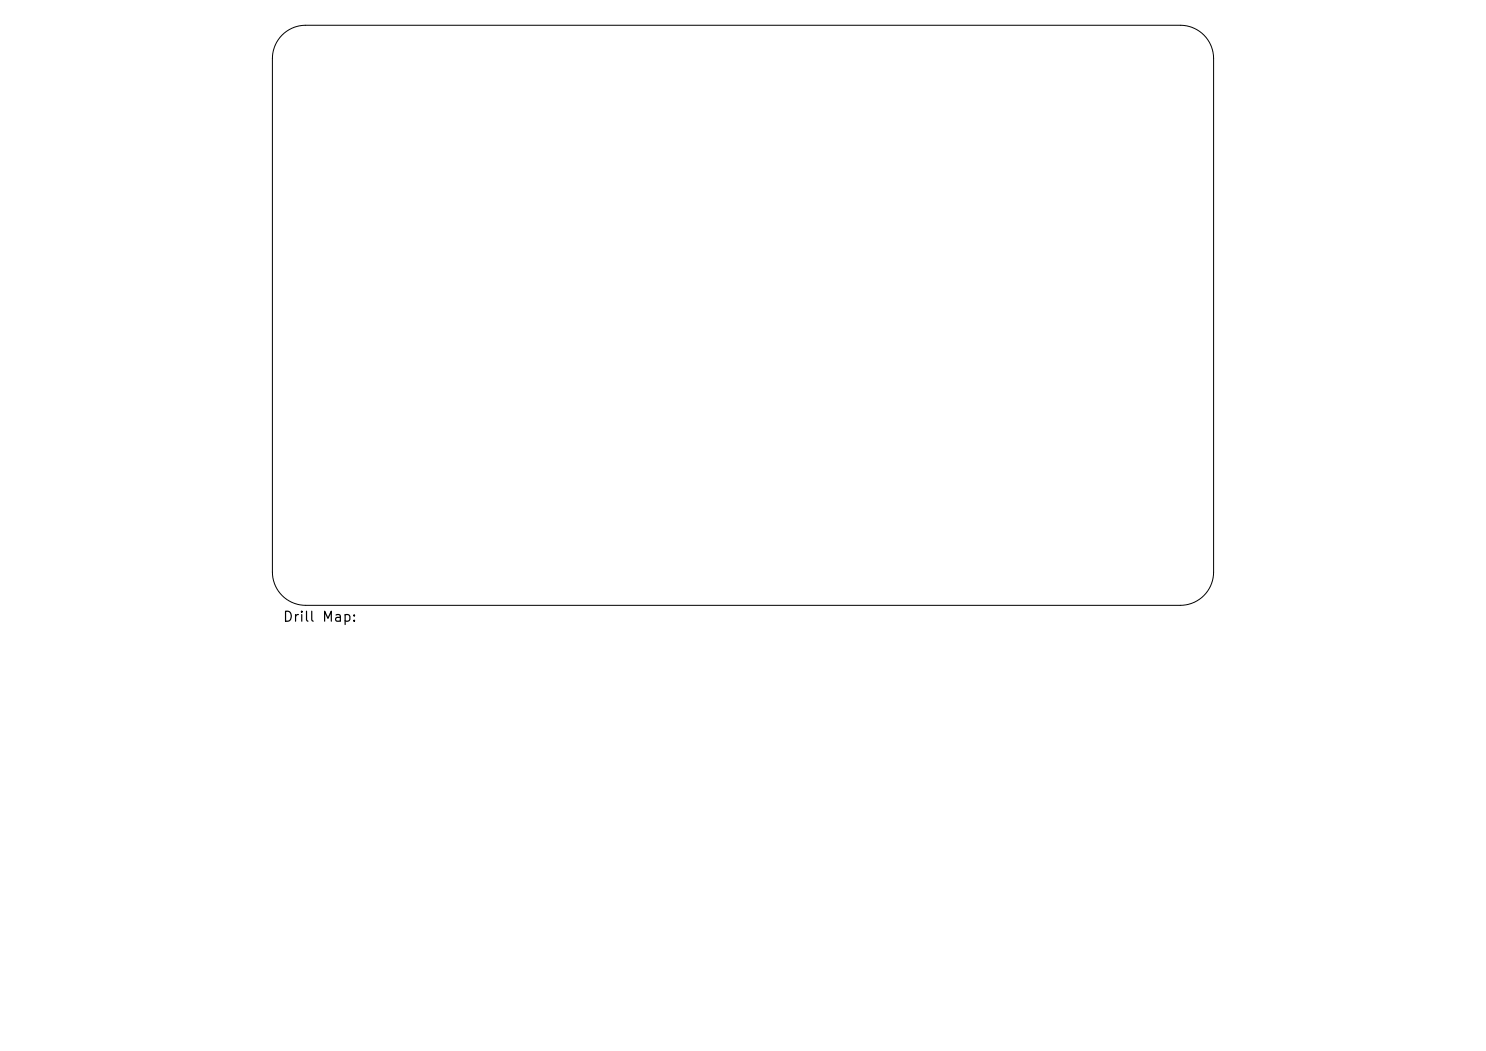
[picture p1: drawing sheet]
<svg xmlns="http://www.w3.org/2000/svg" width="297mm" height="210mm" viewBox="0 0 297 210" stroke-linecap="round" stroke-linejoin="round" font-family="sans-serif">
<defs><g id="words">
<text font-size="2" x="56.4" y="124.7">Drill Map:</text>
</g></defs>
<path d="M56.4 7a6.6 6.6 0 0 1 4.7-2h174.8a6.7 6.7 0 0 1 6.7 6.7v102.6a6.7 6.7 0 0 1-6.7 6.7h-174.8a6.7 6.7 0 0 1-6.7-6.7v-102.6a6.7 6.7 0 0 1 2-4.7z" fill="none" stroke="#000" stroke-width=".2"/>
<use href="#words"/>
</svg>
